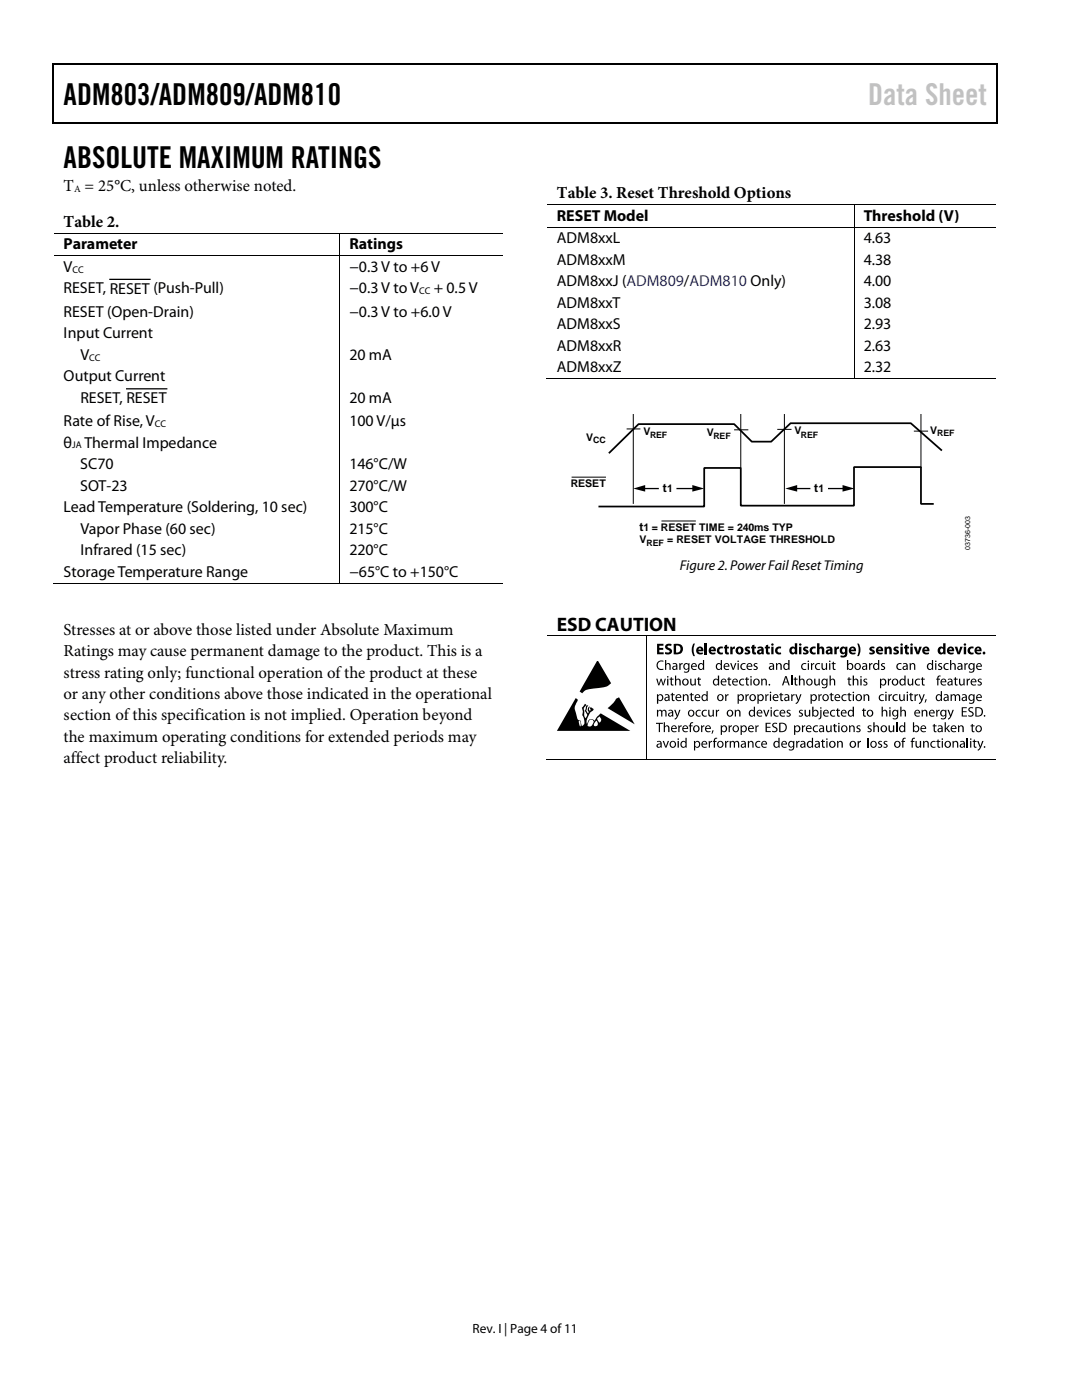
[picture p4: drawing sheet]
<svg xmlns="http://www.w3.org/2000/svg" width="216mm" height="279mm" viewBox="0 0 216 279" stroke-linecap="round" stroke-linejoin="round" font-family="sans-serif">
<defs><g id="words">
<g font-size="6">
<text x="12.7" y="20.9">ADM803/ADM809/ADM810</text>
<text x="12.7" y="33.6">ABSOLUTE MAXIMUM RATINGS</text>
</g>
<text font-size="6" fill="#c1c1c1" x="173.2" y="20.9">Data Sheet</text>
<text font-size="3.9" x="111.1" y="125.9">ESD CAUTION</text>
<g font-size="3.3">
<text x="12.7" y="38.1">T = 25°C, unless otherwise noted.</text>
<text x="111.1" y="39.5">Table 3. Reset Threshold Options</text>
<text x="12.7" y="45.2">Table 2.</text>
<text x="12.7" y="126.7">Stresses at or above those listed under Absolute Maximum</text>
<text x="12.7" y="130.9">Ratings may cause permanent damage to the product. This is a</text>
<text x="12.7" y="135.2">stress rating only; functional operation of the product at these</text>
<text x="12.7" y="139.5">or any other conditions above those indicated in the operational</text>
<text x="12.7" y="143.8">section of this specification is not implied. Operation beyond</text>
<text x="12.7" y="148">the maximum operating conditions for extended periods may</text>
<text x="12.7" y="152.3">affect product reliability.</text>
</g>
<g font-size="3.2">
<text x="111.1" y="44.1">RESET Model</text>
<text x="172.3" y="44.1">Threshold (V)</text>
<text x="12.7" y="49.8">Parameter</text>
<text x="69.7" y="49.8">Ratings</text>
<text x="111.1" y="48.6">ADM8xxL</text>
<text x="111.1" y="52.9">ADM8xxM</text>
<text x="172.3" y="52.9">4.38</text>
<text x="172.3" y="48.6">4.63</text>
<text x="12.7" y="54.3">V</text>
<text x="12.7" y="58.5">RESET, RESET (Push-Pull)</text>
<text x="69.7" y="58.5">−0.3 V to V</text>
<text x="69.7" y="54.3">−0.3 V to +6 V</text>
<text x="86.6" y="58.5">+ 0.5 V</text>
<text x="111.1" y="57.2">ADM8xxJ (ADM809/ADM810 Only)</text>
<text x="172.3" y="57.2">4.00</text>
<text x="12.7" y="63.2">RESET (Open-Drain)</text>
<text x="69.7" y="63.2">−0.3 V to +6.0V</text>
<text x="111.1" y="61.5">ADM8xxT</text>
<text x="111.1" y="65.7">ADM8xxS</text>
<text x="172.3" y="65.7">2.93</text>
<text x="172.3" y="61.5">3.08</text>
<text x="12.7" y="67.5">Input Current</text>
<text x="16" y="71.8">V</text>
<text x="69.7" y="71.8">20 mA</text>
<text x="111.1" y="70.1">ADM8xxR</text>
<text x="172.3" y="70.1">2.63</text>
<text x="12.7" y="76.1">Output Current</text>
<text x="111.1" y="74.3">ADM8xxZ</text>
<text x="172.3" y="74.3">2.32</text>
<text x="16" y="80.4">RESET, RESET</text>
<text x="69.7" y="80.4">20 mA</text>
<text x="12.7" y="85">Rate of Rise, V</text>
<text x="12.7" y="89.3">θ</text>
<text x="16.8" y="89.3">Thermal Impedance</text>
<text x="69.7" y="85">100 V/μs</text>
<text x="16" y="93.6">SC70</text>
<text x="69.7" y="93.6">146°C/W</text>
<text x="16" y="97.9">SOT-23</text>
<text x="69.7" y="97.9">270°C/W</text>
<text x="12.7" y="102.2">Lead Temperature (Soldering, 10 sec)</text>
<text x="16" y="106.5">Vapor Phase (60 sec)</text>
<text x="69.7" y="106.5">215°C</text>
<text x="69.7" y="102.2">300°C</text>
<text x="16" y="110.8">Infrared (15 sec)</text>
<text x="69.7" y="110.8">220°C</text>
<text x="12.7" y="115.1">Storage Temperature Range</text>
<text x="69.7" y="115.1">−65°C to +150°C</text>
</g>
<text font-size="2.8" x="135.6" y="113.8">Figure 2. Power Fail Reset Timing</text>
<text font-size="2.7" x="94.3" y="266">Rev. I | Page 4 of11</text>
<g font-size="2.4">
<text x="132.3" y="98.2">t</text>
<text x="162.5" y="98.2">t</text>
<text x="127.6" y="105.9">t</text>
</g>
<g font-size="2.1">
<text x="117" y="88">V</text>
<text x="128.4" y="86.8">V</text>
<text x="141" y="86.9">V</text>
<text x="158.5" y="86.7">V</text>
<text x="185.6" y="86.6">V</text>
<text x="113.9" y="97.1">RESET</text>
<text x="133.1" y="98.2">1</text>
<text x="163.3" y="98.2">1</text>
<text x="128.4" y="105.9">1 = RESET TIME = 240ms TYP</text>
<text x="127.6" y="108.4">V</text>
<text x="133.1" y="108.4">= RESET VOLTAGE THRESHOLD</text>
</g>
<g font-size="1.9">
<text x="14.8" y="38.3">A</text>
<text x="14.5" y="54.4">CC</text>
<text x="83.7" y="58.7">CC</text>
<text x="17.8" y="72">CC</text>
<text x="14.4" y="89.5">JA</text>
<text x="30.9" y="85.2">CC</text>
</g>
<g font-size="1.7">
<text x="118.4" y="88.5">CC</text>
<text x="129.7" y="87.5">REF</text>
<text x="142.4" y="87.6">REF</text>
<text x="159.8" y="87.4">REF</text>
<text x="187" y="87.1">REF</text>
<text x="129" y="109">REF</text>
</g>
<text font-size="1.4" x="193.6" y="109.8" transform="rotate(-90 193.6 109.8)">03736-003</text>
</g></defs>
<g fill="#000">
<path d="M10.5 12.7h.3v1h-.3zM10.5 12.7h.3v.3h-.3zM133.3 12.7h.3v.3h-.3zM198.8 12.7h.2v1h-.2zM198.8 12.7h.2v.3h-.2zM10.5 24.4h.3v.2h-.3zM133.1 24.4h.2v.2h-.2zM198.8 24.4h.2v.2h-.2zM67.7 46.4h.2v.2h-.2zM67.7 51h.2v.1h-.2zM170.3 40.7h.2v.2h-.2zM170.3 45.3h.2v.1h-.2z"/>
<path d="M170.3 75.5h.2v.2h-.2zM126.4 97.5l2.3-.7v1.3zM138.1 96.8l2.4 .7-2.4 .6zM156.7 97.5l2.4-.7v1.3zM168.1 96.8l2.4 .7-2.4 .6zM67.7 116.3h.2v.2h-.2zM119.2 132l2.7 4.4-.2 .2a3.7 3.7 0 0 1-2.7 .8h-.7a2.23 2.23 0 0 0-2.1 1l-.5-.4 2.9-5.1zM128.8 126.8h.2v.2h-.2zM131.1 128.5h1.3v.4h-.8v.4h.7v.4h-.7v.5h.8v.4h-1.3zM130.9 135.4h.3l.3 1.2 .3-1.2h.2l.3 1.2 .3-1.2h.3l-.5 1.4h-.2l-.3-1.1-.3 1.1h-.3zM131.3 132.1l.7-.3 .4 .1-.1 .2a.76 .76 0 0 0-1.1 .7 .76 .76 0 0 0 1.2 .6v.2a.98 .98 0 0 1-1.2-.3 .98 .98 0 0 1 .1-1.2zM132.7 131.7h.2v.9l.5-.3 .3 .2 .1 1.2h-.2v-1l-.3-.2-.4 .3v.9h-.2z"/>
<path d="M132.9 128.6l.6-.1 .5 .1-.1 .3h-.6l-.1 .1 .1 .2a.72 .72 0 0 1 .8 .9 .72 .72 0 0 1-1.1 .5l-.3-.1 .1-.4 .7 .1 .1-.2-.1-.2a.69 .69 0 0 1-.7-.4 .69 .69 0 0 1 .1-.8zM133.8 135.2l.3-.1v.3h.3v.2h-.3v.9l.3 .1-.1 .2h-.3l-.2-.2v-1h-.2v-.2h.2zM134 138.3h.3v.3h.3v.1h-.3v1h.3l-.1 .2h-.3l-.1-.2-.1-1h-.2v-.1h.2zM134.7 134.8h.2v.9l.5-.3 .3 .2 .1 1.2h-.2l-.1-1-.2-.2-.4 .3v.9h-.2zM135.5 132.3h.3v.3l.4-.3v.3h-.2l-.2 .3v.8h-.3zM136.2 138.6h.3v.2l.1-.1a.49 .49 0 0 1 .7 0l.1 1.2h-.3v-1l-.3-.2-.3 .3v.9h-.2zM137.8 138.3h.3v.3h.3v.1h-.3v1h.3v.2h-.2a.36 .36 0 0 1-.4-.4v-.8h-.2v-.1h.2zM138.4 128.4h.3a2.75 2.75 0 0 0 0 2.5 .72 .72 0 0 1-.6-.8v-.8zM137.7 135.4h.3v1l.3 .2 .3-.2v-1h.2v1.4h-.2v-.2l-.1 .1a.47 .47 0 0 1-.7-.1zM139.3 135.2l.2-.1v.3h.4v.2h-.4l.1 .9 .3 .1v.2h-.4l-.2-.2v-1h-.2zM140.6 128.4h.5v2.2h-.5zM143.3 129.3l.8-.3 .2 .1-.1 .3a.44 .44 0 0 0-.7 .4 .44 .44 0 0 0 .7 .4l.1 .3a.82 .82 0 0 1-1.1-.2 .82 .82 0 0 1 .1-1z"/>
<path d="M144.7 138.6h.2v.2l.5-.3v.3h-.3l-.2 .3v.8h-.2zM144.6 128.8l.5-.1v.4h.3v.3h-.3v.8h.3v.4h-.5l-.2-.2-.1-1h-.2v-.3h.2zM145.3 135.2l.3-.1v.3h.3v.2h-.3v.9l.3 .1v.2h-.2a.36 .36 0 0 1-.4-.4v-.8h-.2v-.2h.2zM145.7 129.1h.4v.2l.3-.2 .2-.1v.5h-.2l-.2 .2v.9h-.5zM145.7 132.3h.3l.3 1.1 .4-1.1h.2l-.5 1.4h-.2zM147.7 135.6l.5-.2 .3 .1v.2a.51 .51 0 0 0-.8 .4 .51 .51 0 0 0 .8 .5v.1a.7 .7 0 0 1-.9-.1 .7 .7 0 0 1 .1-1zM148.8 129.2l.4-.2 .5 .1-.1 .3h-.5v.2a.56 .56 0 0 1 .6 .7 .56 .56 0 0 1-.8 .3l-.3-.1v-.3l.5 .1 .2-.1-.5-.3a.43 .43 0 0 1 0-.7zM148.7 138.6h.2l.1 .2 .2-.2 .2-.1v.3h-.2l-.2 .3v.8h-.2zM147.9 132.5l.6-.2 .3 .1-.1 .2a.51 .51 0 0 0-.7 .4 .51 .51 0 0 0 .7 .5l.1 .1a.71 .71 0 0 1-1-.1 .71 .71 0 0 1 .1-1zM148.9 135.2l.2-.1v.3h.4v.2h-.4l.1 .9 .2 .1v.2h-.3l-.2-.2v-1h-.2v-.2h.2zM150.4 132.5l.4-.2 .3 .1v.2h-.4v.2l.2 .1a.41 .41 0 0 1 .3 .3 .41 .41 0 0 1-.2 .5l-.7-.1 .1-.2 .5 .1v-.3l-.2-.1a.4 .4 0 0 1-.3-.6zM150.1 128.8l.4-.1v.4h.4v.3h-.4l.1 .8h.3v.4h-.5l-.3-.2v-1h-.2v-.3h.2z"/>
<path d="M151.9 135.4h.2v.3l.1-.1a.48 .48 0 0 1 .7 0l.1 1.2h-.2v-1l-.3-.2-.4 .3v.9h-.2zM152.7 138.6h.2v.2l.5-.3v.3h-.3l-.1 .3v.8h-.3zM152.8 128.8l.5-.1v.4h.3v.3h-.3v.8h.3v.4h-.5l-.2-.2-.1-1h-.2v-.3h.2zM153.4 136.5h.2v.3h-.2zM154.8 132.3h.2l.1 .3 .1-.1a.49 .49 0 0 1 .7 0l.1 1.2h-.3v-1l-.3-.2-.3 .3v.9h-.3zM154.9 129.3l.8-.3 .2 .1-.1 .3a.45 .45 0 0 0-.7 .4 .45 .45 0 0 0 .7 .4l.1 .3a.82 .82 0 0 1-1.1-.2 .82 .82 0 0 1 .1-1zM155.7 138.3h.2v.3h.4v.1h-.4l.1 1h.3l-.1 .2h-.3l-.2-.2v-1h-.2v-.1h.2zM157.9 134.8h.2v2h-.2zM157.9 138.6h.2v.2l.5-.3v.3h-.3l-.2 .3v.8h-.2zM158.6 135.2l.2-.1v.3h.4v.2h-.4v.9l.3 .1-.1 .2h-.2l-.2-.2v-1h-.2v-.2h.2zM158.7 138.6h.2l.4 1 .4-1h.2l-.6 1.6-.5 .3-.1-.2a.45 .45 0 0 0 .5-.5zM159.4 134.8h.3v.9l.4-.3 .4 .2 .1 1.2h-.3v-1l-.3-.2-.3 .3v.9h-.3z"/>
<path d="M160.4 129.2l.5-.2 .4 .1-.1 .3h-.5v.2a.56 .56 0 0 1 .6 .7 .56 .56 0 0 1-.8 .3l-.3-.1 .1-.3 .4 .1 .2-.1-.5-.3a.43 .43 0 0 1 0-.7zM160 132.5l.6-.2 .3 .1-.1 .2a.51 .51 0 0 0-.7 .4 .51 .51 0 0 0 .8 .5v.1a.7 .7 0 0 1-.9-.1 .7 .7 0 0 1 0-1zM161.8 132.3h.2v.3l.5-.3v.3h-.3l-.1 .3v.8h-.3zM161.8 129.3l.8-.3 .2 .1-.1 .3a.45 .45 0 0 0-.7 .4 .45 .45 0 0 0 .7 .4l.1 .3a.82 .82 0 0 1-1.1-.2 .82 .82 0 0 1 .1-1zM163 128.4h.5v.8a.55 .55 0 0 1 .7-.1 .55 .55 0 0 1 .3 .6v.9h-.5v-1l-.2-.2-.3 .2v1h-.5zM163.3 138.6h.2v.2l.5-.3v.3h-.3l-.1 .3v.8h-.3zM162.5 135.4h.2v1l.3 .2 .3-.3v-.9h.3v1.4h-.2v-.2l-.1 .1a.47 .47 0 0 1-.8-.1zM162.8 132.5l.5-.2 .4 .1-.1 .2a.51 .51 0 0 0-.8 .4 .51 .51 0 0 0 .8 .5v.1a.7 .7 0 0 1-.9-.1 .7 .7 0 0 1 .1-1zM163.9 132.3h.3v1l.3 .2 .3-.3v-.9h.2l.1 1.4h-.3v-.2l-.1 .1a.46 .46 0 0 1-.7-.1zM165.5 134.8h.3v.9l.4-.3 .4 .2 .1 1.2h-.3v-1l-.3-.2-.3 .3v.9h-.3zM165.7 138.3h.3v.3h.3v.1h-.3v1h.3v.2h-.2a.36 .36 0 0 1-.4-.4v-.8h-.2v-.1h.2zM166.2 132.1l.2-.1v.3h.3v.2h-.3v.9l.3 .1-.1 .2h-.2l-.2-.2v-1h-.3v-.2h.3z"/>
<path d="M166.5 129.1h.4v.2l.3-.2 .2-.1v.5h-.3l-.1 .3v.8h-.5zM168.1 138.7l.5-.2 .3 .1v.2a.51 .51 0 0 0-.8 .4 .51 .51 0 0 0 .8 .5v.1a.7 .7 0 0 1-.9-.1 .7 .7 0 0 1 .1-1zM169.3 135.2l.2-.1v.3h.4v.2h-.4l.1 .9 .2 .1 .1 .2h-.4l-.2-.2v-1h-.2zM169.3 138.3h.2v.3h.4v.1h-.4l.1 1h.3l-.1 .2h-.3l-.2-.2v-1h-.2v-.1h.2zM170.1 134.8h.3v.9l.4-.3 .4 .2 .1 1.2h-.3v-1l-.3-.2-.3 .3v.9h-.3zM171 128.4a.72 .72 0 0 1 .7 .9v.8a.72 .72 0 0 1-.7 .8 2.75 2.75 0 0 0 0-2.5zM172.3 135.6l.4-.2 .4 .1-.1 .2h-.4v.2l.1 .1a.41 .41 0 0 1 .4 .3 .41 .41 0 0 1-.2 .5l-.7-.1 .1-.2 .5 .1v-.3l-.2-.1a.4 .4 0 0 1-.3-.6zM172.3 138.6h.2v.2l.1-.1a.5 .5 0 0 1 .8 0l.1 1.2h-.3v-1l-.3-.2-.3 .3v.9h-.3zM173.4 132.3h.2v.3l.5-.3v.3h-.3l-.1 .3v.8h-.3zM173.6 129.2l.5-.2 .4 .1-.1 .3h-.4v.2a.54 .54 0 0 1 .6 .5 .54 .54 0 0 1-.7 .5l-.5-.1 .1-.3 .4 .1 .2-.1-.4-.3a.42 .42 0 0 1-.1-.7zM175.8 132.5l.5-.2 .3 .1-.1 .2h-.4v.2l.2 .1a.41 .41 0 0 1 .3 .3 .41 .41 0 0 1-.2 .5l-.6-.1v-.2l.5 .1v-.3l-.1-.1a.4 .4 0 0 1-.4-.6zM175.5 138.7l.5-.2 .4 .1-.1 .2a.51 .51 0 0 0-.7 .4 .51 .51 0 0 0 .7 .5l.1 .1a.7 .7 0 0 1-1-.1 .7 .7 0 0 1 .1-1z"/>
<path d="M176.5 129.1h.4v.2l.1-.1a.55 .55 0 0 1 .7-.1 .55 .55 0 0 1 .2 .6v.9h-.4l-.1-1-.2-.2-.2 .2v1h-.5zM177.1 135.4h.3v.3l.4-.3v.3h-.2l-.2 .3v.8h-.2zM177.3 138.6h.2v.2l.2-.2 .3-.1v.3h-.3l-.1 .3v.8h-.3zM178.4 129.2l.5-.2 .4 .1-.1 .3h-.4v.2a.54 .54 0 0 1 .6 .5 .54 .54 0 0 1-.7 .5l-.5-.1 .1-.3 .4 .1 .2-.1-.4-.3a.42 .42 0 0 1-.1-.7zM178.3 138.7l.5-.2 .3 .1v.2a.51 .51 0 0 0-.8 .4 .51 .51 0 0 0 .8 .5v.1a.7 .7 0 0 1-.9-.1 .7 .7 0 0 1 .1-1zM179 132.5l.6-.2 .3 .1v.2a.51 .51 0 0 0-.8 .4 .51 .51 0 0 0 .8 .5v.1a.71 .71 0 0 1-.9-.1 .71 .71 0 0 1 0-1zM179.4 138.6h.2l.1 .9 .2 .2 .4-.2v-.9h.2v1.3h-.2v-.2l-.1 .1a.46 .46 0 0 1-.7-.1zM180.6 128.8l.4-.1v.4h.4v.3h-.4l.1 .8h.3v.4h-.5l-.3-.2v-1h-.2v-.3h.2zM181.5 132.3h.2v.3l.1-.1a.48 .48 0 0 1 .8 0v1.2h-.2v-1l-.3-.2-.3 .3v.9h-.3zM181.6 138.3h.3v.3h.3v.1h-.3v1h.3v.2h-.4l-.1-.2-.1-1h-.2zM181.1 135.4h.2l.1 1 .2 .2 .4-.3v-.9h.2v1.4h-.2v-.2l-.1 .1a.46 .46 0 0 1-.7-.1zM182.5 138.6h.2v.2l.5-.3v.3h-.3l-.2 .3v.8h-.2z"/>
<path d="M182.3 129.1h.6l.3 1 .2-1h.5l-.5 1.5h-.5zM183.3 138.6h.2l.4 1 .4-1h.2l-.6 1.6-.5 .3-.1-.2a.45 .45 0 0 0 .5-.5zM182.7 135.6l.5-.2 .4 .1-.1 .2a.51 .51 0 0 0-.7 .4 .51 .51 0 0 0 .7 .5l.1 .1a.71 .71 0 0 1-.9-.1 .71 .71 0 0 1 0-1zM184 135.2l.2-.1v.3h.3v.2h-.3v.9l.3 .1v.2h-.2a.36 .36 0 0 1-.3-.4v-.8h-.3v-.2h.3zM187.2 134.9l.5-.1v.2l-.3 .1-.1 .1-.1 .2h.4v.2h-.4v1.2h-.2v-1.2h-.2v-.2h.2zM187.2 132.5l.5-.2 .3 .1-.1 .2h-.4v.2l.2 .1a.41 .41 0 0 1 .3 .3 .41 .41 0 0 1-.2 .5l-.6-.1v-.2l.5 .1v-.3l-.2-.1a.4 .4 0 0 1-.3-.6zM188.4 132.5l.5-.2 .4 .1-.1 .2a.51 .51 0 0 0-.7 .4 .51 .51 0 0 0 .7 .5l.1 .1a.71 .71 0 0 1-.9-.1 .71 .71 0 0 1 0-1zM189.6 131.7h.2v.9l.4-.3 .4 .2 .1 1.2h-.2l-.1-1-.2-.2-.4 .3v.9h-.2zM189.7 138.6h.2v.2l.2-.2h.4l.2 .2 .3-.2h.3l.3 .5v.8h-.2l-.1-1-.2-.2-.3 .3v.9h-.3v-1l-.3-.2-.3 .3v.9h-.2zM190.5 135.2l.3-.1v.3h.3v.2h-.3v.9l.3 .1-.1 .2h-.3l-.2-.2v-1h-.2v-.2h.2zM190.5 129.1h.5l.3 1 .3-1h.5l-.6 1.5h-.4zM192.4 132.3h.2l.1 .3 .4-.3v.3l-.4 .3v.8h-.3z"/>
<path d="M191.4 135.4h.2v1l.3 .2 .3-.3v-.9h.3v1.4h-.2v-.2l-.1 .1a.46 .46 0 0 1-.8-.1zM192.9 135.4h.2v.3l.4-.3v.3h-.2l-.2 .3v.8h-.2zM193.3 129.3l.3-.2 .5-.1 .2 .1-.1 .3a.44 .44 0 0 0-.6 .4 .44 .44 0 0 0 .6 .4l.1 .3a.82 .82 0 0 1-1.1-.2 .82 .82 0 0 1 .1-1zM195.1 135.6l.4-.2 .4 .1-.1 .2h-.4v.2l.2 .1a.41 .41 0 0 1 .3 .4 .41 .41 0 0 1-.2 .4l-.7-.1 .1-.2 .3 .1 .3-.2-.6-.4zM122.9 139.5l.6-.4 3.1 5.5-5.4-3.3 1.2-1zM128.8 151.6h.2v.1h-.2zM131.1 141.7h.2v.2l.2-.2h.4l.2 .2 .3-.2h.4l.2 .5v.8h-.2l-.1-1-.2-.2-.3 .3v.9h-.3v-1l-.3-.2-.3 .3v.9h-.2zM130.9 144.2h1.4v.3h-.6v1.6h-.2v-1.6h-.6zM132.4 144.1h.3v.9l.4-.3 .4 .3 .1 1.1h-.3v-1l-.3-.2-.3 .3v.9h-.3zM132.2 147.9h.3l.4 1.1 .3-1.1h.3l-.5 1.3h-.3zM134.5 141.7h.3l.4 1 .3-1h.3l-.7 1.6-.4 .3-.1-.2 .4-.4zM135.4 144.8h.1l.1 .2 .4-.3v.3h-.2l-.2 .3v.8h-.2z"/>
<path d="M137.8 144.2h.5v.2h-.3l-.1 .1v.3h.3v.2h-.3v1.1h-.3v-1.1h-.2v-.2h.2zM139 141.8l.5-.2 .3 .1v.2a.51 .51 0 0 0-.8 .5 .51 .51 0 0 0 .8 .4v.2a.7 .7 0 0 1-.9-.2 .7 .7 0 0 1 .1-1zM139.9 144.8h.2v.2l.4-.3v.3l-.4 .3v.8h-.2zM140.2 141.8l.5-.2 .3 .1v.2a.51 .51 0 0 0-.8 .4 .51 .51 0 0 0 .8 .5v.2a.71 .71 0 0 1-.9-.2 .71 .71 0 0 1 .1-1zM141.4 147.9h.2v.3l.5-.4v.3h-.3l-.1 .3v.8h-.3zM142.1 145.8h.3l-.3 .6h-.1zM142.6 147.4l.5-.1v.2h-.3l-.1 .1v.3h.3v.2h-.3v1.1h-.3v-1.1h-.2v-.2h.2zM141.3 141.7h.3v.9l.3 .2 .3-.2v-.9h.2l.1 1.3h-.3v-.2l-.1 .1a.47 .47 0 0 1-.7-.1zM142.8 141.7h.2l.1 .2 .4-.3v.3h-.2l-.2 .3v.8h-.3zM144.7 147.9h.2v.3l.2-.3 .2-.1v.3h-.2l-.2 .3v.8h-.2zM145.4 144.8h.2v.2l.4-.3v.3l-.4 .3v.8h-.2zM145.6 147.9h.2v.2l.2-.2h.4l.2 .2 .3-.2h.4l.2 .5v.8h-.2l-.1-1-.2-.2-.3 .3v.9h-.3v-1l-.2-.2-.4 .3v.9h-.2z"/>
<path d="M146.6 141.7h.2v.2l.1-.1a.5 .5 0 0 1 .8 .1l.1 1.1h-.3v-1l-.3-.2-.3 .3v.9h-.3zM149.2 147.9h.2v.2l.1-.1a.49 .49 0 0 1 .8 .1l.1 1.1h-.3v-.9l-.3-.3-.3 .3v.9h-.3zM150.7 144.8h.2v.2l.5-.3v.3h-.3l-.1 .3v.8h-.3zM150.9 148.1l.5-.3 .3 .1v.2a.51 .51 0 0 0-.8 .5 .51 .51 0 0 0 .8 .4v.2a.7 .7 0 0 1-.9-.2 .7 .7 0 0 1 .1-.9zM152.3 141.7h.2l.4 1.1 .4-1.1h.2l-.5 1.3h-.2zM152.8 144.2h1v.2h-.8v.6h.7v.2h-.7v.7h.8v.2h-1zM154.1 144.5a.8 .8 0 0 1 1-.2l-.1 .2h-.5a.27 .27 0 0 0-.2 .2 .27 .27 0 0 0 .2 .3 .64 .64 0 0 1 .6 .8 .64 .64 0 0 1-1.1 .2l.1-.2a.39 .39 0 0 0 .6 .1 .39 .39 0 0 0-.1-.6 .54 .54 0 0 1-.5-.8zM154.5 141.8l.5-.2 .4 .1-.1 .2a.51 .51 0 0 0-.7 .4 .51 .51 0 0 0 .7 .5l.1 .2a.71 .71 0 0 1-1-.2 .71 .71 0 0 1 .1-1zM157 141.8l.4-.2 .3 .1v.2h-.5v.2l.2 .1a.41 .41 0 0 1 .4 .4 .41 .41 0 0 1-.2 .4l-.7-.1 .1-.1h.5v-.3l-.2-.1a.4 .4 0 0 1-.3-.6zM158.9 147.9h.2v.3l.2-.3 .2-.1v.3h-.2l-.2 .3v.8h-.2zM159.5 141.8l.4-.2 .3 .1-.1 .2h-.4v.2l.2 .1a.41 .41 0 0 1 .3 .4 .41 .41 0 0 1-.2 .4l-.6-.1v-.1h.5v-.3l-.1-.1a.4 .4 0 0 1-.3-.6zM160 144.8h.2v.2l.5-.3v.3h-.3l-.1 .3v.8h-.3z"/>
<path d="M160.5 141.7h.3v.9l.3 .2 .3-.2v-.9h.3v1.3h-.2v-.2l-.1 .1a.47 .47 0 0 1-.8-.1zM162.4 144.9l.5-.2 .3 .1v.2a.51 .51 0 0 0-.8 .5 .51 .51 0 0 0 .8 .4v.2a.71 .71 0 0 1-.9-.2 .71 .71 0 0 1 .1-1zM164 147.6h.3v.3h.3v.2h-.3v.9h.3l-.1 .2h-.3l-.2-.2v-.9h-.2v-.2h.2zM164.8 144.8h.3v.9l.3 .2 .3-.2v-.9h.2l.1 1.3h-.3v-.2l-.1 .1a.46 .46 0 0 1-.7-.1zM165.8 141.8l.5-.2 .4 .1-.1 .2a.51 .51 0 0 0-.8 .5 .51 .51 0 0 0 .8 .4l.1 .2a.71 .71 0 0 1-1-.2 .71 .71 0 0 1 .1-1zM166.4 144.5h.3v.3h.3v.2h-.3v.9h.3v.2h-.4l-.2-.2v-.9h-.2zM167 147.9h.2l.1 .2v-.1a.5 .5 0 0 1 .8 .1l.1 1.1h-.3v-.9l-.3-.3-.3 .3v.9h-.3zM167 141.4h.3v.3h.3v.2h-.3v.9h.3l-.1 .2h-.3l-.2-.2v-.9h-.2v-.2h.2zM169.4 144.8h.2v.2l.1-.1a.48 .48 0 0 1 .8 .1l.1 1.1h-.3v-1l-.3-.2-.3 .3v.9h-.3zM171 144.9l.3-.2 .4 .1-.1 .2h-.4v.2l.2 .1a.41 .41 0 0 1 .3 .4 .41 .41 0 0 1-.2 .4l-.6-.1v-.1l.3 .1 .3-.2-.6-.5zM171.1 147.9h.2v.3l.5-.4v.3h-.2l-.2 .3v.8h-.3zM172.2 141.4h.2v.3h.4v.2h-.4l.1 .9h.3l-.1 .2h-.3l-.2-.2v-.9h-.2v-.2h.2z"/>
<path d="M173.1 147.2h.2v2h-.2zM173.2 144.9l.4-.2 .3 .1-.1 .2h-.4v.2l.2 .1a.41 .41 0 0 1 .3 .4 .41 .41 0 0 1-.2 .4l-.6-.1v-.1l.4 .1 .2-.2-.5-.5zM174.3 144.1h.2v.9l.4-.3 .4 .3 .1 1.1h-.2l-.1-1-.2-.2-.4 .3v.9h-.2zM175.3 148l.4-.2 .3 .1-.1 .2h-.4v.2l.2 .1a.41 .41 0 0 1 .3 .4 .41 .41 0 0 1-.2 .4l-.6-.1v-.1h.5l.1-.3-.3-.1a.4 .4 0 0 1-.2-.6zM175.9 141h.3v.9l.4-.3 .4 .3 .1 1.1h-.3v-1l-.3-.2-.3 .3v.9h-.3zM176.4 148l.4-.2 .3 .1-.1 .2h-.4v.2l.2 .1a.41 .41 0 0 1 .3 .4 .41 .41 0 0 1-.2 .4l-.6-.1v-.1h.5v-.3l-.2-.1a.4 .4 0 0 1-.2-.6zM177.3 144.8h.3v.9l.2 .2 .4-.2v-.9h.2v1.3h-.2v-.2l-.1 .1a.47 .47 0 0 1-.7-.1zM178.8 144.1h.3v2h-.3zM179.6 141h.3v.9l.4-.3 .4 .3 .1 1.1h-.3v-1l-.3-.2-.3 .3v.9h-.3zM180.2 147.4l.5-.1v.2h-.3l-.1 .1v.3h.3v.2h-.3v1.1h-.3v-1.1h-.1v-.2h.1zM182.1 147.4l.5-.1v.2h-.4v.1l-.1 .3h.4v.2h-.4v1.1h-.2v-1.1h-.2v-.2h.2zM182.7 147.9h.2v.9l.3 .2 .3-.2v-.9h.3v1.3h-.2v-.2l-.1 .1a.46 .46 0 0 1-.8-.1z"/>
<path d="M183.9 141.7h.2v.2l.1-.1a.49 .49 0 0 1 .8 .1v1.1h-.2v-1l-.3-.2-.4 .3v.9h-.2zM184.2 147.9h.2v.2l.1-.1a.48 .48 0 0 1 .7 .1l.1 1.1h-.2v-.9l-.3-.3-.4 .3v.9h-.2zM184.7 139.6l.2-.1-.2 .7h-.2zM186.3 144.5h.2v.3h.4v.2h-.4l.1 .9h.3v.2h-.4l-.2-.2v-.9h-.2zM185.8 148.1l.5-.3 .4 .1-.1 .2a.51 .51 0 0 0-.7 .5 .51 .51 0 0 0 .7 .4l.1 .2a.71 .71 0 0 1-.9-.2 .71 .71 0 0 1 0-.9zM186.8 141.7h.2v.2l.5-.3v.3h-.3l-.1 .3v.8h-.3zM187.1 147.6h.2v.3h.3v.2h-.3v.9h.3v.2l-.2 .1a.36 .36 0 0 1-.3-.5v-.7h-.3v-.2h.3zM188.5 144.1h.2v1.3l.5-.6h.3l-.5 .5 .6 .8h-.3l-.4-.6-.2 .1v.5h-.2zM189.1 141.7h.2l.4 1 .4-1h.2l-.5 1.3-.6 .6-.1-.2 .5-.4zM190.1 147.9h.2v.2l.1-.1a.48 .48 0 0 1 .7 .1l.1 1.1h-.2l-.1-.9-.3-.3-.3 .3v.9h-.2zM191.1 144.8h.3v.2l.1-.1a.5 .5 0 0 1 .7 .1l.1 1.1h-.3v-1l-.3-.2-.3 .3v.9h-.2zM191.9 141.1h1v.2h-.8v.6h.8v.2h-.8v.7h.9v.2h-1.1z"/>
<path d="M192.9 147.2h.3v2h-.3zM193.3 141.4a.76 .76 0 0 1 .9-.2l-.1 .2-.3-.1-.3 .2 .1 .4a.64 .64 0 0 1 .6 .8 .64 .64 0 0 1-1 .2v-.2a.39 .39 0 0 0 .7 .1 .39 .39 0 0 0-.2-.6 .54 .54 0 0 1-.4-.8zM193.9 144.5h.2v.3h.4v.2h-.4l.1 .9h.2v.2h-.3l-.2-.2v-.9h-.2v-.2h.2zM194.3 147.6h.2v.3h.4v.2h-.4l.1 .9h.3l-.1 .2h-.3l-.2-.2v-.9h-.2v-.2h.2zM195 147.9h.3l.3 1 .4-1h.3l-.6 1.3-.6 .6v-.2l.4-.4zM196.3 142.7h.3v.3h-.3zM196.3 149h.3v.2h-.3z"/>
<path d="M131.1 138.6h.2v.2a.61 .61 0 0 1 .9-.1 .61 .61 0 0 1 .1 .8 .54 .54 0 0 1-.4 .4 .54 .54 0 0 1-.6-.2v.8h-.2zM131.4 138.9a.49 .49 0 0 0 0 .6 .49 .49 0 0 0 .5 .2 .5 .5 0 0 0 .2-.6 .5 .5 0 0 0-.5-.3z"/>
<path d="M133.1 135.1a.15 .15 0 0 1 .3 0 .15 .15 0 0 1-.3 0zM133.1 135.4h.3v1.4h-.3z"/>
<path d="M132.7 138.6h.1a.58 .58 0 0 1 .8 .5v.8h-.2v-.2a.43 .43 0 0 1-.7 .1 .43 .43 0 0 1 .1-.6l.5-.2v-.1a.41 .41 0 0 0-.6-.1zM132.9 139.3v.4h.3l.2-.2v-.3z"/>
<path d="M134.4 128.5a1.51 1.51 0 0 1 1.8 .7 1.24 1.24 0 0 1-1.6 1.4h-.2zM134.9 128.8v1.4a.71 .71 0 0 0 .9-.7 .71 .71 0 0 0-.9-.7z"/>
<path d="M134.9 138.7a.58 .58 0 0 1 .8-.1 .58 .58 0 0 1 .3 .7h-1l.2 .4h.6l.1 .1a.73 .73 0 0 1-1-.1 .73 .73 0 0 1 0-1zM135.2 138.8l-.2 .3h.7l-.1-.3z"/>
<path d="M134.2 132.4h.1a.57 .57 0 0 1 .9 .5v.8h-.2l-.1-.2a.43 .43 0 0 1-.6 .1 .43 .43 0 0 1 0-.6l.6-.2v-.1a.41 .41 0 0 0-.6-.1zM134.4 133.1v.4h.3l.2-.2v-.3z"/>
<path d="M136.1 136.1a.7 .7 0 0 1 1.4 0 .7 .7 0 0 1-1.4 0zM136.5 135.7a.5 .5 0 0 0-.1 .6 .5 .5 0 0 0 .6 .3 .5 .5 0 0 0 .2-.7 .5 .5 0 0 0-.7-.2z"/>
<path d="M136.5 132.5a.52 .52 0 0 1 .9 .1v-.3h.2v.4a1.66 1.66 0 0 1-.2 1.4l-.7 .1h-.2v-.2a.5 .5 0 0 0 .6 0 .5 .5 0 0 0 .2-.5 .63 .63 0 0 1-.9-.1 .63 .63 0 0 1 .1-.9zM136.8 132.6a.49 .49 0 0 0-.2 .6 .49 .49 0 0 0 .5 .3 .49 .49 0 0 0 .2-.6 .49 .49 0 0 0-.5-.3z"/>
<path d="M138 132.5a.57 .57 0 0 1 .8-.1 .57 .57 0 0 1 .2 .7h-.9l.2 .4h.6l.1 .1a.73 .73 0 0 1-1-.1 .73 .73 0 0 1 0-1zM138.3 132.6l-.2 .3h.7l-.1-.3z"/>
<path d="M138.8 138.7a.57 .57 0 0 1 .7-.1 .57 .57 0 0 1 .2 .7h-.9l.2 .4h.6l.1 .1a.73 .73 0 0 1-1-.1 .73 .73 0 0 1 .1-1zM139 138.8l-.2 .3h.7l-.1-.3z"/>
<path d="M139.1 129.3a.72 .72 0 0 1 .9-.2 .72 .72 0 0 1 .3 .9h-.9a.53 .53 0 0 0 .8 .2l.1 .3a.86 .86 0 0 1-1.1-.1 .86 .86 0 0 1-.1-1.1zM139.5 129.4l-.1 .2h.5l-.1-.2z"/>
<path d="M139.4 132.5l.5-.2 .4 .2v-.8h.2v2h-.2v-.2a.61 .61 0 0 1-.9 .1 .61 .61 0 0 1-.1-.9zM139.7 132.6a.5 .5 0 0 0-.2 .6 .5 .5 0 0 0 .6 .3l.1-.1a.49 .49 0 0 0 0-.6 .49 .49 0 0 0-.5-.2z"/>
<path d="M140.1 138.7l.5-.2 .4 .2v-.8h.2v2h-.2v-.2a.61 .61 0 0 1-.9 .1 .61 .61 0 0 1-.1-.8zM140.4 138.8a.5 .5 0 0 0-.2 .6 .5 .5 0 0 0 .5 .3 .49 .49 0 0 0 .3-.6 .49 .49 0 0 0-.6-.3z"/>
<path d="M141.6 129.3a.72 .72 0 0 1 .9-.2 .72 .72 0 0 1 .3 .9h-.9l.2 .2h.6l.1 .3a.86 .86 0 0 1-1.2-.1 .86 .86 0 0 1 0-1.1zM142 129.4l-.2 .2h.6l-.1-.2z"/>
<path d="M142.4 135.6l.4-.2 .4 .2v-.8h.3v2h-.2v-.2a.61 .61 0 0 1-.9 .1 .61 .61 0 0 1-.1-.9zM142.7 135.7a.5 .5 0 0 0-.2 .6 .5 .5 0 0 0 .5 .3 .5 .5 0 0 0 .2-.6 .5 .5 0 0 0-.5-.3z"/>
<path d="M143.1 139.2a.7 .7 0 0 1 1.4 0 .7 .7 0 0 1-1.4 0zM143.5 138.8a.5 .5 0 0 0-.2 .6 .5 .5 0 0 0 .6 .3 .49 .49 0 0 0 .2-.7 .49 .49 0 0 0-.6-.2z"/>
<path d="M144 135.6a.57 .57 0 0 1 .7-.1 .57 .57 0 0 1 .3 .7h-1l.3 .4h.6v.1a.73 .73 0 0 1-1-.1 .73 .73 0 0 1 .1-1zM144.2 135.7l-.2 .3h.7l-.1-.3z"/>
<path d="M143 132.5l.4-.2 .4 .2v-.8h.3v2h-.2l-.1-.2a.61 .61 0 0 1-.8 .1 .61 .61 0 0 1-.1-.9zM143.2 132.6a.5 .5 0 0 0-.1 .6 .5 .5 0 0 0 .5 .3 .5 .5 0 0 0 .2-.6 .5 .5 0 0 0-.6-.3z"/>
<path d="M144.5 132.5a.57 .57 0 0 1 .8-.1 .57 .57 0 0 1 .2 .7h-.9l.2 .4h.6l.1 .1a.73 .73 0 0 1-1-.1 .73 .73 0 0 1 0-1zM144.8 132.6l-.2 .3h.7l-.1-.3z"/>
<path d="M146.2 135.6a.57 .57 0 0 1 .8-.1 .57 .57 0 0 1 .2 .7h-.9a.53 .53 0 0 0 .8 .4l.1 .1a.73 .73 0 0 1-1-.1 .73 .73 0 0 1 0-1zM146.5 135.7l-.2 .3h.7l-.1-.3z"/>
<path d="M147.2 138.6h.2v.2a.62 .62 0 0 1 .9-.1 .62 .62 0 0 1 .1 .8 .56 .56 0 0 1-.4 .4 .56 .56 0 0 1-.6-.2v.8h-.2zM147.5 138.9a.49 .49 0 0 0 0 .6 .49 .49 0 0 0 .5 .2 .5 .5 0 0 0 .2-.6 .5 .5 0 0 0-.5-.3z"/>
<path d="M147.2 131.9h.2v.2h-.2zM147.2 132.3h.2v1.4h-.2z"/>
<path d="M146.8 129.8a.81 .81 0 0 1 1.6 0 .81 .81 0 0 1-1.6 0zM147.4 129.4l-.1 .2a.47 .47 0 0 0 .3 .7 .43 .43 0 0 0 .3-.5 .43 .43 0 0 0-.5-.4z"/>
<path d="M149.1 132.5a.57 .57 0 0 1 .7-.1 .57 .57 0 0 1 .3 .7h-.9l.2 .4h.6v.1a.73 .73 0 0 1-.9-.1 .73 .73 0 0 1 0-1zM149.4 132.6l-.2 .3h.7l-.1-.3z"/>
<path d="M149.7 135.1a.15 .15 0 0 1 .3 0 .15 .15 0 0 1-.3 0zM149.7 135.4h.3v1.4h-.3z"/>
<path d="M149.5 139.2a.7 .7 0 0 1 1.4 0 .7 .7 0 0 1-1.4 0zM150 138.8a.5 .5 0 0 0-.2 .6 .5 .5 0 0 0 .6 .3 .5 .5 0 0 0 .2-.7 .5 .5 0 0 0-.6-.2z"/>
<path d="M150.3 136.1a.7 .7 0 0 1 1.4 0 .7 .7 0 0 1-1.4 0zM150.7 135.7a.5 .5 0 0 0-.2 .6 .5 .5 0 0 0 .6 .3 .5 .5 0 0 0 .2-.7 .5 .5 0 0 0-.6-.2z"/>
<path d="M151.1 138.6h.2l.1 .2a.63 .63 0 0 1 .8 0 .63 .63 0 0 1 0 .9 .63 .63 0 0 1-.8 0v.8h-.3zM151.5 138.9a.49 .49 0 0 0-.1 .6 .49 .49 0 0 0 .6 .2 .5 .5 0 0 0 .2-.6 .5 .5 0 0 0-.6-.3z"/>
<path d="M151.1 129.2l.4-.2a.65 .65 0 0 1 .9 .7v.9h-.4v-.2a.51 .51 0 0 1-.8 .1 .51 .51 0 0 1 .1-.8l.6-.2-.2-.2-.5 .2zM151.6 130l-.1 .1 .2 .2 .2-.2v-.2z"/>
<path d="M153.6 138.1h.3v.2h-.3zM153.6 138.6h.3v1.3h-.3z"/>
<path d="M154 128.5h.3v.3h-.4zM153.9 129.1h.5v1.5h-.5z"/>
<path d="M154.3 138.7a.58 .58 0 0 1 .8-.1 .58 .58 0 0 1 .2 .7h-.9l.2 .4h.6l.1 .1a.73 .73 0 0 1-1-.1 .73 .73 0 0 1 0-1zM154.6 138.8l-.2 .3h.7l-.1-.3z"/>
<path d="M153.5 132.4h.1a.58 .58 0 0 1 .9 .5v.8h-.2l-.1-.2a.43 .43 0 0 1-.6 .1 .43 .43 0 0 1 0-.6l.6-.2v-.1a.42 .42 0 0 0-.6-.1zM153.8 133.1l-.1 .4 .4-.1 .1-.4z"/>
<path d="M156.7 134.9h.3l.6 1.9h-.3l-.2-.6h-.6l-.2 .6h-.3zM156.8 135.1l-.3 .9h.6z"/>
<path d="M156.5 138.6h.2a.58 .58 0 0 1 .8 .5v.8h-.2v-.2a.42 .42 0 0 1-.7 .1 .42 .42 0 0 1 .1-.6l.6-.2-.1-.1a.42 .42 0 0 0-.6-.1zM156.8 139.3v.4h.3l.2-.2v-.3z"/>
<path d="M156.5 132.5l.4-.2 .4 .2v-.8h.2v2h-.2v-.2a.61 .61 0 0 1-.8 .1 .61 .61 0 0 1-.2-.9zM156.7 132.6a.5 .5 0 0 0-.2 .6 .5 .5 0 0 0 .6 .3 .5 .5 0 0 0 .2-.6 .5 .5 0 0 0-.6-.3z"/>
<path d="M157.7 129.2l.5-.2 .4 .2v-.8h.5v2.2h-.4l-.1-.2a.69 .69 0 0 1-.9 .1 .69 .69 0 0 1-.1-1zM158.1 129.4a.41 .41 0 0 0-.1 .6 .41 .41 0 0 0 .5 .2 .42 .42 0 0 0 .1-.5 .42 .42 0 0 0-.5-.3z"/>
<path d="M159.5 128.5h.4v.3h-.4zM159.4 129.1h.5v1.5h-.5z"/>
<path d="M161.1 132a.15 .15 0 0 1 .3 0 .15 .15 0 0 1-.3 0zM161.2 132.3h.2v1.4h-.2z"/>
<path d="M160.8 136.1a.7 .7 0 0 1 1.4 0 .7 .7 0 0 1-1.4 0zM161.3 135.7a.5 .5 0 0 0-.2 .6 .5 .5 0 0 0 .6 .3 .5 .5 0 0 0 .2-.7 .5 .5 0 0 0-.6-.2z"/>
<path d="M161.7 138.6h.2l.1 .2a.63 .63 0 0 1 .8 0 .63 .63 0 0 1 0 .9 .63 .63 0 0 1-.8 0v.8h-.3zM162.1 138.9a.49 .49 0 0 0-.1 .6 .49 .49 0 0 0 .6 .2 .5 .5 0 0 0 .2-.6 .5 .5 0 0 0-.6-.3z"/>
<path d="M164.1 139.3a.68 .68 0 0 1 1.3 0 .68 .68 0 0 1-1.3 0zM164.5 138.8a.5 .5 0 0 0-.2 .6 .5 .5 0 0 0 .6 .3 .5 .5 0 0 0 .2-.7 .5 .5 0 0 0-.6-.2z"/>
<path d="M164.1 135.6a.52 .52 0 0 1 .8 .1v-.3h.2v.4a1.66 1.66 0 0 1-.2 1.4l-.4 .2-.5-.1 .1-.2h.6l.2-.5a.63 .63 0 0 1-1-.1 .63 .63 0 0 1 .2-.9zM164.3 135.7a.49 .49 0 0 0-.2 .6 .49 .49 0 0 0 .6 .3 .48 .48 0 0 0 .2-.6 .48 .48 0 0 0-.6-.3z"/>
<path d="M165.5 131.9h.2v.2h-.2zM165.4 132.3h.3v1.4h-.3z"/>
<path d="M164.9 129.2l.3-.2a.66 .66 0 0 1 .9 .7v.9h-.4v-.2a.52 .52 0 0 1-.9-.1 .52 .52 0 0 1 .5-.7l.3-.1-.2-.2-.4 .2zM165.3 130v.2l.1 .1 .2-.2 .1-.2z"/>
<path d="M166.7 138.7a.57 .57 0 0 1 .7-.1 .57 .57 0 0 1 .3 .7h-1a.53 .53 0 0 0 .9 .4v.1a.73 .73 0 0 1-1-.1 .73 .73 0 0 1 .1-1zM166.9 138.8l-.2 .3h.7l-.1-.3z"/>
<path d="M169 131.7h.3v.9a.61 .61 0 0 1 .8-.1 .61 .61 0 0 1 .1 .8 .55 .55 0 0 1-.4 .4 .55 .55 0 0 1-.6-.2v.2h-.2zM169.3 132.7a.49 .49 0 0 0 0 .6 .49 .49 0 0 0 .5 .2 .5 .5 0 0 0 .2-.6 .5 .5 0 0 0-.5-.3z"/>
<path d="M167.8 129.2a.58 .58 0 0 1 .9 0v-.1h.4v.4a1.75 1.75 0 0 1-.3 1.5l-.6 .2-.5-.1 .1-.4 .2 .2a.41 .41 0 0 0 .5-.1 .41 .41 0 0 0 .1-.4 .67 .67 0 0 1-.9 0 .67 .67 0 0 1-.1-.9zM168.2 129.4l-.1 .2a.44 .44 0 0 0 .2 .6 .4 .4 0 0 0 .3-.4 .4 .4 0 0 0-.4-.4z"/>
<path d="M169.6 129.3a.72 .72 0 0 1 .9-.2 .72 .72 0 0 1 .3 .9h-1a.53 .53 0 0 0 .9 .2v.3a.86 .86 0 0 1-1.1-.1 .86 .86 0 0 1 0-1.1zM169.9 129.4l-.1 .2h.6l-.1-.2z"/>
<path d="M170.1 138.2a.15 .15 0 0 1 .3 0 .15 .15 0 0 1-.3 0zM170.2 138.6h.2v1.3h-.2z"/>
<path d="M170.5 133a.68 .68 0 0 1 1.3 0 .68 .68 0 0 1-1.3 0zM170.9 132.6a.5 .5 0 0 0-.2 .6 .5 .5 0 0 0 .6 .3 .5 .5 0 0 0 .2-.7 .5 .5 0 0 0-.6-.2z"/>
<path d="M170.7 139.2a.7 .7 0 0 1 1.4 0 .7 .7 0 0 1-1.4 0zM171.1 138.8a.5 .5 0 0 0-.1 .6 .5 .5 0 0 0 .6 .3 .5 .5 0 0 0 .1-.7 .5 .5 0 0 0-.6-.2z"/>
<path d="M171.7 135.1a.15 .15 0 0 1 .3 0 .15 .15 0 0 1-.3 0zM171.7 135.4h.2v1.4h-.2z"/>
<path d="M172.1 132.4h.1a.58 .58 0 0 1 .8 .5l.1 .8h-.3v-.2a.43 .43 0 0 1-.7 .1 .43 .43 0 0 1 .1-.6l.6-.2v-.1a.4 .4 0 0 0-.7-.1zM172.3 133.1v.4h.3l.2-.2v-.3z"/>
<path d="M175 129.3a.72 .72 0 0 1 .9-.2 .72 .72 0 0 1 .3 .9h-1a.53 .53 0 0 0 .9 .2v.3a.86 .86 0 0 1-1.1-.1 .86 .86 0 0 1 0-1.1zM175.4 129.4l-.2 .2h.6l-.1-.2z"/>
<path d="M174.4 132.5l.4-.2 .4 .2v-.8h.2l.1 2h-.3v-.2a.61 .61 0 0 1-.8 .1 .61 .61 0 0 1-.2-.9zM174.6 132.6a.5 .5 0 0 0-.2 .6 .5 .5 0 0 0 .6 .3 .5 .5 0 0 0 .2-.6 .5 .5 0 0 0-.6-.3z"/>
<path d="M175.6 135.4h.2v.3a.62 .62 0 0 1 .9-.2 .62 .62 0 0 1 .1 .9 .56 .56 0 0 1-.4 .4 .56 .56 0 0 1-.6-.2v.7h-.2zM175.9 135.8a.45 .45 0 0 0 0 .6 .45 .45 0 0 0 .7 0 .48 .48 0 0 0-.1-.5 .48 .48 0 0 0-.4-.2z"/>
<path d="M176.6 138.2a.15 .15 0 0 1 .3 0 .15 .15 0 0 1-.3 0zM176.6 138.6h.3v1.3h-.3z"/>
<path d="M177.9 136.1a.7 .7 0 0 1 1.4 0 .7 .7 0 0 1-1.4 0zM178.4 135.7a.5 .5 0 0 0-.2 .6 .5 .5 0 0 0 .6 .3 .5 .5 0 0 0 .2-.7 .5 .5 0 0 0-.6-.2z"/>
<path d="M179.7 128.5h.4v.3h-.4zM179.7 129.1h.4v1.5h-.4z"/>
<path d="M179.6 135.6l.5-.2 .4 .2v-.8h.2v2h-.2v-.2a.61 .61 0 0 1-.9 .1 .61 .61 0 0 1-.1-.9zM179.9 135.7a.5 .5 0 0 0-.2 .6 .5 .5 0 0 0 .6 .3l.1-.1a.49 .49 0 0 0 0-.6 .49 .49 0 0 0-.5-.2z"/>
<path d="M180.9 138.1h.3v.2h-.3zM180.9 138.6h.3v1.3h-.3z"/>
<path d="M180.2 132.4h.1a.58 .58 0 0 1 .8 .5v.8h-.2v-.2a.43 .43 0 0 1-.7 .1 .43 .43 0 0 1 .1-.6l.6-.2v-.1a.41 .41 0 0 0-.7-.1zM180.4 133.1v.4h.4l.1-.2v-.3z"/>
<path d="M181.7 128.5h.4v.3h-.4zM181.6 129.1h.5v1.5h-.5z"/>
<path d="M184.2 129.3a.72 .72 0 0 1 .9-.2 .72 .72 0 0 1 .3 .9h-.9a.53 .53 0 0 0 .8 .2l.1 .3a.86 .86 0 0 1-1.1-.1 .86 .86 0 0 1-.1-1.1zM184.6 129.4l-.1 .2h.5l-.1-.2z"/>
<path d="M185.1 132.5l.4-.2 .5 .2v-.8h.2v2h-.2v-.2a.61 .61 0 0 1-.9 .1 .61 .61 0 0 1-.1-.9zM185.4 132.6a.5 .5 0 0 0-.2 .6 .5 .5 0 0 0 .5 .3 .5 .5 0 0 0 .2-.6 .5 .5 0 0 0-.5-.3z"/>
<path d="M186.6 131.9h.2v.2h-.2zM186.6 132.3h.2v1.4h-.2z"/>
<path d="M187.8 135.6a.57 .57 0 0 1 .7-.1 .57 .57 0 0 1 .3 .7h-.9l.2 .4h.6l.1 .1a.73 .73 0 0 1-1-.1 .73 .73 0 0 1 0-1zM188.1 135.7l-.2 .3h.7l-.1-.3z"/>
<path d="M186.9 138.7l.4-.2 .4 .2v-.8h.3v2h-.3v-.2a.61 .61 0 0 1-.8 .1 .61 .61 0 0 1-.1-.8zM187.1 138.8a.5 .5 0 0 0-.2 .6 .5 .5 0 0 0 .6 .3 .49 .49 0 0 0 .2-.6 .49 .49 0 0 0-.6-.3z"/>
<path d="M187.3 129.2l.5-.2 .4 .2v-.8h.5v2.2h-.4l-.1-.2a.69 .69 0 0 1-.9 0 .69 .69 0 0 1-.1-.9zM187.7 129.4l-.1 .2a.44 .44 0 0 0 .3 .7 .41 .41 0 0 0 .3-.5 .41 .41 0 0 0-.5-.4z"/>
<path d="M188.3 138.6h.2a.58 .58 0 0 1 .8 .5v.8h-.2v-.2a.42 .42 0 0 1-.7 .1 .42 .42 0 0 1 .1-.6l.6-.2-.1-.1a.4 .4 0 0 0-.6-.1zM188.6 139.3v.4h.3l.2-.2v-.3z"/>
<path d="M189.1 129.3a.72 .72 0 0 1 .9-.2 .72 .72 0 0 1 .4 .9h-1a.53 .53 0 0 0 .8 .2l.1 .3a.86 .86 0 0 1-1.1-.1 .86 .86 0 0 1-.1-1.1zM189.5 129.4l-.1 .2h.6l-.1-.2z"/>
<path d="M189.1 135.5h.1a.57 .57 0 0 1 .9 .5v.8h-.2v-.2a.43 .43 0 0 1-.7 .1 .43 .43 0 0 1 0-.6l.6-.2v-.1a.41 .41 0 0 0-.6-.1zM189.4 136.2l-.1 .4h.4l.1-.2v-.3z"/>
<path d="M191.1 132.4h.1a.58 .58 0 0 1 .8 .5l.1 .8h-.3v-.2a.43 .43 0 0 1-.7 .1 .43 .43 0 0 1 .1-.6l.6-.2v-.1a.41 .41 0 0 0-.7-.1zM191.3 133.1v.4h.4l.1-.2v-.3z"/>
<path d="M192.4 128.5h.3v.3h-.3zM192.3 129.1h.5v1.5h-.5z"/>
<path d="M192 138.6h.1a.59 .59 0 0 1 .8 .5v.8h-.2v-.2a.43 .43 0 0 1-.7 .2 .43 .43 0 0 1 .1-.7l.6-.1v-.2a.41 .41 0 0 0-.7-.1zM192.2 139.3v.4h.4l.1-.2v-.3z"/>
<path d="M193.8 135.6a.57 .57 0 0 1 .7-.1 .57 .57 0 0 1 .3 .7h-.9l.2 .4h.6l.1 .1a.73 .73 0 0 1-1-.1 .73 .73 0 0 1 0-1zM194.1 135.7l-.2 .3h.7l-.1-.3z"/>
<path d="M193.4 132.5a.51 .51 0 0 1 .8 .1v-.3h.3v.4a1.66 1.66 0 0 1-.2 1.4l-.5 .2-.5-.1 .1-.2h.6l.2-.5a.63 .63 0 0 1-.9-.1 .63 .63 0 0 1 .1-.9zM193.7 132.6a.49 .49 0 0 0-.2 .6 .49 .49 0 0 0 .5 .3 .49 .49 0 0 0 .2-.6 .49 .49 0 0 0-.5-.3z"/>
<path d="M193.4 138.7a.51 .51 0 0 1 .8 .1v-.2h.3v.3a1.66 1.66 0 0 1-.2 1.4l-.5 .2-.5-.1 .1-.2h.6l.2-.5a.63 .63 0 0 1-.9-.1 .63 .63 0 0 1 .1-.9zM193.7 138.8a.49 .49 0 0 0-.2 .6 .49 .49 0 0 0 .5 .3 .49 .49 0 0 0 .2-.6 .49 .49 0 0 0-.5-.3z"/>
<path d="M194.6 129.3a.72 .72 0 0 1 .9-.2 .72 .72 0 0 1 .4 .9h-1l.2 .2h.6l.1 .3a.86 .86 0 0 1-1.1-.1 .86 .86 0 0 1-.1-1.1zM195 129.4l-.1 .2h.5l-.1-.2z"/>
<path d="M194.9 132.5a.57 .57 0 0 1 .7-.1 .57 .57 0 0 1 .3 .7h-.9l.2 .4h.6l.1 .1a.73 .73 0 0 1-1-.1 .73 .73 0 0 1 0-1zM195.2 132.6l-.2 .3h.7l-.1-.3z"/>
<path d="M194.9 138.7a.57 .57 0 0 1 .7-.1 .57 .57 0 0 1 .3 .7h-.9l.2 .4h.6l.1 .1a.73 .73 0 0 1-1-.1 .73 .73 0 0 1 0-1zM195.2 138.8l-.2 .3h.7l-.1-.3z"/>
<path d="M114.9 139.3l-3.8 6.6h14.7l-6-3.5-.7 .6-.5 .9-.1-.2a.71 .71 0 0 0-.8-.2 .71 .71 0 0 0-.5 .7l-.1 .3a2.85 2.85 0 0 1 1.3-2.8v-.2l-.6-.4v.7l-.1 .1-.2-.3 .1-.6-.3 .3v.4l.2 .4-.2 .3-.1-.2a.65 .65 0 0 1-.1-.9l.3-.4-.3-.2-.4 1.1 .2 .3a.71 .71 0 0 1-.1 1.2l-.2-.3v-1a.81 .81 0 0 1 .3-1.1l.1-.3-.3-.1-.6 .7 .2 .8-.1 .7 .3 .8a1.03 1.03 0 0 1-.4 1.4l-.4-1.1a.79 .79 0 0 1-.7-1l-.1-.4a2.12 2.12 0 0 1 .3-2.5 .42 .42 0 0 0-.3-.6zM115.5 143.9l.2-.1 .1 .4 .1 .6-.2 .2zM117.8 143.6a.58 .58 0 0 1 .6 .3 .58 .58 0 0 1-.2 .8 .6 .6 0 0 1-1 .1l.2-.6zM118.9 143.9a.51 .51 0 0 1 .4 .7 .51 .51 0 0 1-.8 .2zM119.2 143.3l.4-.3a.69 .69 0 0 1 0 1.2l-.5-.7z"/>
<path d="M131.1 148l.1-.1a.58 .58 0 0 1 .8 .5l.1 .8h-.3v-.1a.43 .43 0 0 1-.6 0 .43 .43 0 0 1 0-.6l.6-.1v-.2a.42 .42 0 0 0-.7-.1zM131.3 148.6v.4l.4-.1 .1-.4z"/>
<path d="M134.1 145a.57 .57 0 0 1 .7-.2 .57 .57 0 0 1 .3 .7h-1a.53 .53 0 0 0 .8 .4l.1 .2a.73 .73 0 0 1-1-.2 .73 .73 0 0 1 .1-.9zM134.3 145l-.2 .3h.7l-.1-.3z"/>
<path d="M133.6 148.6a.68 .68 0 0 1 1.3 0 .68 .68 0 0 1-1.3 0zM134 148.1a.5 .5 0 0 0-.1 .6 .5 .5 0 0 0 .6 .3 .5 .5 0 0 0 .1-.7 .5 .5 0 0 0-.6-.2z"/>
<path d="M133.4 141.7h.1a.58 .58 0 0 1 .8 .5l.1 .8h-.3v-.2a.43 .43 0 0 1-.7 .2 .43 .43 0 0 1 .1-.7l.6-.1v-.2a.41 .41 0 0 0-.7-.1zM133.6 142.4v.4h.4l.1-.2v-.3z"/>
<path d="M135.2 147.5a.15 .15 0 0 1 .3 0 .15 .15 0 0 1-.3 0zM135.2 147.9h.3v1.3h-.3z"/>
<path d="M136.3 145a.58 .58 0 0 1 .7-.2 .58 .58 0 0 1 .3 .7h-.9l.2 .4h.6v.2a.73 .73 0 0 1-.9-.2 .73 .73 0 0 1 0-.9zM136.5 145l-.1 .3h.7l-.1-.3z"/>
<path d="M135.9 148l.5-.2 .4 .2v-.8h.2v2h-.2v-.2a.61 .61 0 0 1-.9 .1 .61 .61 0 0 1-.1-.8zM136.2 148.1a.5 .5 0 0 0-.2 .6 .5 .5 0 0 0 .6 .3 .5 .5 0 0 0 .2-.6 .5 .5 0 0 0-.6-.3z"/>
<path d="M137.2 142.4a.7 .7 0 0 1 1.4 0 .7 .7 0 0 1-1.4 0zM137.7 141.9a.5 .5 0 0 0-.2 .6 .5 .5 0 0 0 .6 .3 .5 .5 0 0 0 .2-.7 .5 .5 0 0 0-.6-.2z"/>
<path d="M138.5 147.9h.2v.2a.61 .61 0 0 1 .8-.1 .61 .61 0 0 1 .2 .8 .55 .55 0 0 1-.4 .4 .55 .55 0 0 1-.6-.2v.8h-.2zM138.8 148.2a.5 .5 0 0 0 0 .6 .5 .5 0 0 0 .5 .2 .5 .5 0 0 0 .2-.6 .5 .5 0 0 0-.6-.3z"/>
<path d="M138.3 145.5a.7 .7 0 0 1 1.4 0 .7 .7 0 0 1-1.4 0zM138.7 145a.5 .5 0 0 0-.2 .6 .5 .5 0 0 0 .6 .3 .5 .5 0 0 0 .2-.7 .5 .5 0 0 0-.6-.2z"/>
<path d="M140.1 148.1a.57 .57 0 0 1 .7-.2 .57 .57 0 0 1 .3 .7h-.9l.2 .4h.6v.2a.73 .73 0 0 1-.9-.2 .73 .73 0 0 1 0-.9zM140.3 148.1l-.1 .3h.7l-.1-.3z"/>
<path d="M140.8 145a.57 .57 0 0 1 .8-.2 .57 .57 0 0 1 .2 .7h-.9l.2 .4h.6l.1 .2a.73 .73 0 0 1-1-.2 .73 .73 0 0 1 0-.9zM141.1 145l-.2 .3h.7l-.1-.3z"/>
<path d="M143.1 148.6a.69 .69 0 0 1 1.3 0 .69 .69 0 0 1-1.3 0zM143.5 148.1a.5 .5 0 0 0-.2 .6 .5 .5 0 0 0 .6 .3 .5 .5 0 0 0 .2-.6 .5 .5 0 0 0-.6-.3z"/>
<path d="M143.8 144.8h.2v.2a.63 .63 0 0 1 .9 0 .63 .63 0 0 1 0 .9 .63 .63 0 0 1-.8 0v.8h-.3zM144.2 145.1a.49 .49 0 0 0-.1 .6 .49 .49 0 0 0 .5 .2 .5 .5 0 0 0 .2-.6 .5 .5 0 0 0-.5-.3z"/>
<path d="M145 142.3a.7 .7 0 0 1 1.4 0 .7 .7 0 0 1-1.4 0zM145.4 141.9a.5 .5 0 0 0-.1 .6 .5 .5 0 0 0 .6 .3 .5 .5 0 0 0 .1-.7 .5 .5 0 0 0-.6-.2z"/>
<path d="M146.1 145.5a.7 .7 0 0 1 1.4 0 .7 .7 0 0 1-1.4 0zM146.6 145a.5 .5 0 0 0-.2 .6 .5 .5 0 0 0 .6 .3 .5 .5 0 0 0 .2-.7 .5 .5 0 0 0-.6-.2z"/>
<path d="M147.8 144.8h.2v.2a.61 .61 0 0 1 .9-.1 .61 .61 0 0 1 .1 .8 .55 .55 0 0 1-.4 .4 .55 .55 0 0 1-.6-.2v.8h-.2zM148.1 145.1a.5 .5 0 0 0 0 .6 .5 .5 0 0 0 .5 .2 .5 .5 0 0 0 .2-.6 .5 .5 0 0 0-.6-.3z"/>
<path d="M147.9 148l.1-.1a.58 .58 0 0 1 .8 .5l.1 .8h-.3v-.1a.42 .42 0 0 1-.6 0 .42 .42 0 0 1 0-.6l.6-.1v-.2a.42 .42 0 0 0-.7-.1zM148.1 148.6v.4h.3l.2-.2v-.3z"/>
<path d="M149.4 145a.57 .57 0 0 1 .7-.2 .57 .57 0 0 1 .3 .7h-.9l.2 .4h.6v.2a.73 .73 0 0 1-.9-.2 .73 .73 0 0 1 0-.9zM149.7 145l-.2 .3h.7l-.1-.3z"/>
<path d="M149.6 141.8l.4-.2 .4 .2v-.8h.2l.1 2h-.2l-.1-.2a.61 .61 0 0 1-.8 .1 .61 .61 0 0 1-.2-.8zM149.8 141.9a.5 .5 0 0 0-.1 .6 .5 .5 0 0 0 .5 .3 .5 .5 0 0 0 .2-.6 .5 .5 0 0 0-.6-.3z"/>
<path d="M151.1 141.8a.57 .57 0 0 1 .8-.1 .57 .57 0 0 1 .2 .7h-.9a.53 .53 0 0 0 .8 .4l.1 .2a.73 .73 0 0 1-1-.2 .73 .73 0 0 1 0-1zM151.4 141.9l-.2 .3h.7l-.1-.3z"/>
<path d="M152 148.1a.58 .58 0 0 1 .8-.2 .58 .58 0 0 1 .3 .7h-1l.2 .4h.6l.1 .2a.73 .73 0 0 1-1-.2 .73 .73 0 0 1 0-.9zM152.3 148.1l-.2 .3h.7l-.1-.3z"/>
<path d="M153.8 141.2h.2v.2h-.2zM153.8 141.7h.2v1.3h-.2z"/>
<path d="M155.5 144.3a1.02 1.02 0 0 1 1.4 .3 1.02 1.02 0 0 1-.4 1.4l-1 .1zM155.7 144.4v1.5a.78 .78 0 0 0 1.1-.7 .78 .78 0 0 0-1.1-.8z"/>
<path d="M154.5 148l.4-.2 .4 .2v-.8h.3v2h-.2l-.1-.2a.61 .61 0 0 1-.8 .1 .61 .61 0 0 1-.1-.8zM154.7 148.1a.5 .5 0 0 0-.1 .6 .5 .5 0 0 0 .5 .3 .5 .5 0 0 0 .2-.6 .5 .5 0 0 0-.6-.3z"/>
<path d="M155.7 141.8a.57 .57 0 0 1 .7-.1 .57 .57 0 0 1 .3 .7h-.9l.2 .4h.6v.2a.73 .73 0 0 1-.9-.2 .73 .73 0 0 1 0-1zM155.9 141.9l-.1 .3h.7l-.1-.3z"/>
<path d="M156 148.1a.57 .57 0 0 1 .8-.2 .57 .57 0 0 1 .2 .7h-.9a.53 .53 0 0 0 .8 .4l.1 .2a.73 .73 0 0 1-1-.2 .73 .73 0 0 1 0-.9zM156.3 148.1l-.2 .3h.7l-.1-.3z"/>
<path d="M158.4 144.8h.2l.1 .2a.63 .63 0 0 1 .8 0 .63 .63 0 0 1 .1 .9 .63 .63 0 0 1-.9 0v.8h-.3zM158.8 145.1a.49 .49 0 0 0-.1 .6 .49 .49 0 0 0 .6 .2 .5 .5 0 0 0 .2-.6 .5 .5 0 0 0-.6-.3z"/>
<path d="M157.4 148a.52 .52 0 0 1 .9 .1v-.2h.2v.3a1.66 1.66 0 0 1-.2 1.4l-.5 .2-.4-.1v-.2l.6 .1 .3-.6a.63 .63 0 0 1-1 0 .63 .63 0 0 1 .1-1zM157.7 148.1a.49 .49 0 0 0-.2 .6 .49 .49 0 0 0 .5 .3 .48 .48 0 0 0 .3-.6 .48 .48 0 0 0-.6-.3z"/>
<path d="M159.8 148l.1-.1a.58 .58 0 0 1 .8 .5v.8h-.2v-.1a.43 .43 0 0 1-.7 0 .43 .43 0 0 1 .1-.6l.6-.1-.1-.2a.43 .43 0 0 0-.6-.1zM160 148.6v.4l.4-.1 .1-.4z"/>
<path d="M161 145a.57 .57 0 0 1 .7-.2 .57 .57 0 0 1 .3 .7h-1l.3 .4h.5l.1 .2a.73 .73 0 0 1-1-.2 .73 .73 0 0 1 .1-.9zM161.2 145l-.2 .3h.7l-.1-.3z"/>
<path d="M162.1 141h.2v.9a.61 .61 0 0 1 .9-.1 .61 .61 0 0 1 .1 .8 .55 .55 0 0 1-.5 .4 .55 .55 0 0 1-.5-.2v.2h-.2zM162.4 142a.49 .49 0 0 0-.1 .6 .49 .49 0 0 0 .6 .2 .5 .5 0 0 0 .2-.6 .5 .5 0 0 0-.6-.3z"/>
<path d="M161.2 148l.4-.2 .4 .2v-.8h.2l.1 2h-.3v-.2a.61 .61 0 0 1-.8 .1 .61 .61 0 0 1-.2-.8zM161.4 148.1a.5 .5 0 0 0-.2 .6 .5 .5 0 0 0 .6 .3 .5 .5 0 0 0 .2-.6 .5 .5 0 0 0-.6-.3z"/>
<path d="M163.7 141.7h.2v1.4l-.2 .3-.4 .2v-.2l.3-.1 .1-.3zM163.7 141.2h.2v.2h-.2z"/>
<path d="M162.6 148l.2-.1a.58 .58 0 0 1 .8 .5v.8h-.2v-.1a.43 .43 0 0 1-.7 .1 .43 .43 0 0 1 .1-.7l.5-.1v-.2a.41 .41 0 0 0-.6-.1zM162.9 148.6l-.1 .4h.4l.2-.2v-.3z"/>
<path d="M163.5 144.9l.1-.1a.57 .57 0 0 1 .8 .5l.1 .8h-.3v-.1a.43 .43 0 0 1-.7 .1 .43 .43 0 0 1 .1-.7l.6-.1v-.2a.41 .41 0 0 0-.6-.1zM163.7 145.5v.4h.4l.1-.2v-.3z"/>
<path d="M164.4 141.8a.57 .57 0 0 1 .7-.1 .57 .57 0 0 1 .3 .7h-.9l.2 .4h.6v.2a.73 .73 0 0 1-.9-.2 .73 .73 0 0 1 0-1zM164.6 141.9l-.1 .3h.7l-.2-.3z"/>
<path d="M164.8 147.5a.15 .15 0 0 1 .3 0 .15 .15 0 0 1-.3 0zM164.9 147.9h.2v1.3h-.2z"/>
<path d="M165.4 148.6a.7 .7 0 0 1 1.4 0 .7 .7 0 0 1-1.4 0zM165.9 148.1a.5 .5 0 0 0-.2 .6 .5 .5 0 0 0 .6 .3 .5 .5 0 0 0 .2-.6 .5 .5 0 0 0-.6-.3z"/>
<path d="M167.2 144.4a.15 .15 0 0 1 .3 0 .15 .15 0 0 1-.3 0zM167.3 144.8h.2v1.3h-.2z"/>
<path d="M167.9 141.8a.57 .57 0 0 1 .8-.1 .57 .57 0 0 1 .2 .7h-.9a.53 .53 0 0 0 .8 .4l.1 .2a.73 .73 0 0 1-1-.2 .73 .73 0 0 1 0-1zM168.2 141.9l-.2 .3h.7l-.1-.3z"/>
<path d="M167.8 145.5a.68 .68 0 0 1 1.3 0 .68 .68 0 0 1-1.3 0zM168.2 145a.5 .5 0 0 0-.1 .6 .5 .5 0 0 0 .6 .3 .5 .5 0 0 0 .2-.7 .5 .5 0 0 0-.7-.2z"/>
<path d="M169.5 148.6a.7 .7 0 0 1 1.4 0 .7 .7 0 0 1-1.4 0zM170 148.1a.5 .5 0 0 0-.2 .6 .5 .5 0 0 0 .6 .3 .5 .5 0 0 0 .2-.6 .5 .5 0 0 0-.6-.3z"/>
<path d="M169.3 141.8l.4-.2 .4 .2v-.8h.3v2h-.2v-.2a.61 .61 0 0 1-.9 .1 .61 .61 0 0 1-.1-.8zM169.6 141.9a.5 .5 0 0 0-.2 .6 .5 .5 0 0 0 .5 .3 .5 .5 0 0 0 .2-.6 .5 .5 0 0 0-.5-.3z"/>
<path d="M172.9 142.3a.7 .7 0 0 1 1.4 0 .7 .7 0 0 1-1.4 0zM173.4 141.9a.5 .5 0 0 0-.2 .6 .5 .5 0 0 0 .6 .3 .5 .5 0 0 0 .2-.7 .5 .5 0 0 0-.6-.2z"/>
<path d="M173.6 148.6a.7 .7 0 0 1 1.4 0 .7 .7 0 0 1-1.4 0zM174.1 148.1a.5 .5 0 0 0-.2 .6 .5 .5 0 0 0 .6 .3 .5 .5 0 0 0 .2-.7 .5 .5 0 0 0-.6-.2z"/>
<path d="M175.7 145.5a.7 .7 0 0 1 1.4 0 .7 .7 0 0 1-1.4 0zM176.1 145a.5 .5 0 0 0-.1 .6 .5 .5 0 0 0 .6 .3 .5 .5 0 0 0 .1-.7 .5 .5 0 0 0-.6-.2z"/>
<path d="M177.4 141.3a.15 .15 0 0 1 .3 0 .15 .15 0 0 1-.3 0zM177.4 141.7h.3v1.3h-.3z"/>
<path d="M178.4 148.6a.7 .7 0 0 1 1.4 0 .7 .7 0 0 1-1.4 0zM178.8 148.1a.5 .5 0 0 0-.1 .6 .5 .5 0 0 0 .6 .3 .5 .5 0 0 0 .1-.6 .5 .5 0 0 0-.6-.3z"/>
<path d="M178.2 141.8a.52 .52 0 0 1 .8 .1v-.2h.3l-.1 .3a1.66 1.66 0 0 1-.2 1.4l-.4 .2-.5-.1 .1-.2h.6l.2-.5a.63 .63 0 0 1-.9 0 .63 .63 0 0 1 .1-1zM178.4 141.9a.49 .49 0 0 0-.2 .6 .49 .49 0 0 0 .6 .3 .48 .48 0 0 0 .2-.6 .48 .48 0 0 0-.6-.3z"/>
<path d="M179.6 144.9l.4-.2 .4 .2v-.8h.2l.1 2h-.3v-.2a.61 .61 0 0 1-.8 .1 .61 .61 0 0 1-.2-.8zM179.8 145a.5 .5 0 0 0-.2 .6 .5 .5 0 0 0 .6 .3 .5 .5 0 0 0 .2-.6 .5 .5 0 0 0-.6-.3z"/>
<path d="M182.2 144.1h.2v.9a.62 .62 0 0 1 .9-.1 .62 .62 0 0 1 .1 .8 .55 .55 0 0 1-.5 .4 .55 .55 0 0 1-.5-.2v.2h-.2zM182.5 145.1a.5 .5 0 0 0-.1 .6 .5 .5 0 0 0 .6 .2 .5 .5 0 0 0 .2-.6 .5 .5 0 0 0-.6-.3z"/>
<path d="M182.6 141.8a.58 .58 0 0 1 .7-.1 .58 .58 0 0 1 .3 .7h-.9l.2 .4h.6v.2a.74 .74 0 0 1-.9-.2 .74 .74 0 0 1 0-1zM182.8 141.9l-.1 .3h.7l-.2-.3z"/>
<path d="M183.8 145a.57 .57 0 0 1 .7-.2 .57 .57 0 0 1 .3 .7h-.9a.53 .53 0 0 0 .8 .4v.2a.73 .73 0 0 1-.9-.2 .73 .73 0 0 1 0-.9zM184 145l-.1 .3h.7l-.1-.3z"/>
<path d="M185.5 141.8a.57 .57 0 0 1 .7-.1 .57 .57 0 0 1 .3 .7h-.9a.53 .53 0 0 0 .8 .4v.2a.73 .73 0 0 1-.9-.2 .73 .73 0 0 1 0-1zM185.7 141.9l-.1 .3h.7l-.1-.3z"/>
<path d="M187.9 147.4h.2v.2h-.2zM187.9 147.9h.3v1.3h-.3z"/>
<path d="M187.1 144.9l.2-.1a.59 .59 0 0 1 .8 .5v.8h-.2v-.1a.43 .43 0 0 1-.7 .1 .43 .43 0 0 1 .1-.7l.5-.1v-.2a.41 .41 0 0 0-.6-.1zM187.4 145.5v.4h.3l.2-.2v-.3z"/>
<path d="M187.8 141.8a.53 .53 0 0 1 .8 .1v-.2h.2v.3a1.66 1.66 0 0 1-.2 1.4l-.6 .2-.3-.1 .1-.2a.5 .5 0 0 0 .6 0 .5 .5 0 0 0 .2-.5 .63 .63 0 0 1-.9 0 .63 .63 0 0 1 .1-1zM188 141.9a.49 .49 0 0 0-.2 .6 .49 .49 0 0 0 .6 .3 .48 .48 0 0 0 .2-.6 .48 .48 0 0 0-.6-.3z"/>
<path d="M188.4 148.6a.7 .7 0 0 1 1.4 0 .7 .7 0 0 1-1.4 0zM188.9 148.1a.5 .5 0 0 0-.2 .6 .5 .5 0 0 0 .6 .3 .5 .5 0 0 0 .2-.6 .5 .5 0 0 0-.6-.3z"/>
<path d="M189.8 145a.58 .58 0 0 1 .8-.2 .58 .58 0 0 1 .3 .7h-1l.2 .4h.6l.1 .2a.73 .73 0 0 1-1-.2 .73 .73 0 0 1 0-.9zM190.1 145l-.2 .3h.7l-.1-.3z"/>
<path d="M191.6 148l.1-.1a.58 .58 0 0 1 .8 .5l.1 .8h-.2l-.1-.1a.43 .43 0 0 1-.6 0 .43 .43 0 0 1 0-.6l.6-.1v-.2a.41 .41 0 0 0-.7-.1zM191.8 148.6v.4h.4l.1-.2v-.3z"/>
<path d="M193.6 147.4h.2v.2h-.2zM193.6 147.9h.2v1.3h-.2z"/>
<path d="M194.6 141.2a1.02 1.02 0 0 1 1.4 .3 1.02 1.02 0 0 1-.3 1.4l-1.1 .1zM194.9 141.3v1.5a.78 .78 0 0 0 1-.7 .78 .78 0 0 0-1-.8z"/>
<path d="M194.6 145.5a.7 .7 0 0 1 1.4 0 .7 .7 0 0 1-1.4 0zM195.1 145a.5 .5 0 0 0-.2 .6 .5 .5 0 0 0 .6 .3 .5 .5 0 0 0 .2-.7 .5 .5 0 0 0-.6-.2z"/>
<circle cx="196.3" cy="130.3" r=".28"/>
</g>
<path d="M10.7 13.7v10.7M10.8 12.8h122.5M133.6 12.8h65.2M198.9 13.7v10.7M10.8 24.5h188M21.9 55.8h8M25.3 77.6h8" fill="none" stroke="#000" stroke-width=".25"/>
<g fill="none" stroke="#000" stroke-width=".2">
<path d="M10.8 46.5h56.9M10.8 51.1h56.9M67.8 46.6v4.4M67.8 51.1v65.2M67.9 46.5h32.4M67.9 51.1h32.4M109.2 40.8h61.1M109.2 45.3h61.1M170.4 40.9v4.4M170.4 45.4v30.1M170.5 40.8h28.3M170.5 45.3h28.3"/>
<path d="M109 75.6h61.3M170.5 75.6h28.3M114.1 95.2h6.8M125.1 85.6h2.6M126.4 82.8v17.8M146.6 85.8h2.6M147.8 82.8v10.6M155.2 85.7h2.6M156.5 82.8v17.8M182.4 86h2.7M183.8 82.8v10.6M10.5 116.4h57.2"/>
<path d="M67.9 116.4h32.4M132 104h6.8M109.2 126.9h19.6M128.9 127v24.6M129 126.9h69.8M109 151.6h19.8M129 151.6h69.8"/>
</g>
<path d="M187.8 89.8l-6.1-5.3h-24l-3.8 3.6h-3.9l-3.5-3.5h-19.1l-5.8 5.7M186.1 100.6h-2.3v-7.4h-13.4v7.7h-22.6v-7.5h-7.3v7.7h-20.9" fill="none" stroke="#000" stroke-width=".35"/>
<path d="M128.3 97.5h3.2M135 97.5h3.6M158.6 97.5h3.1M165.2 97.5h3.4" fill="none" stroke="#000" stroke-width=".26"/>
<use href="#words"/>
</svg>
